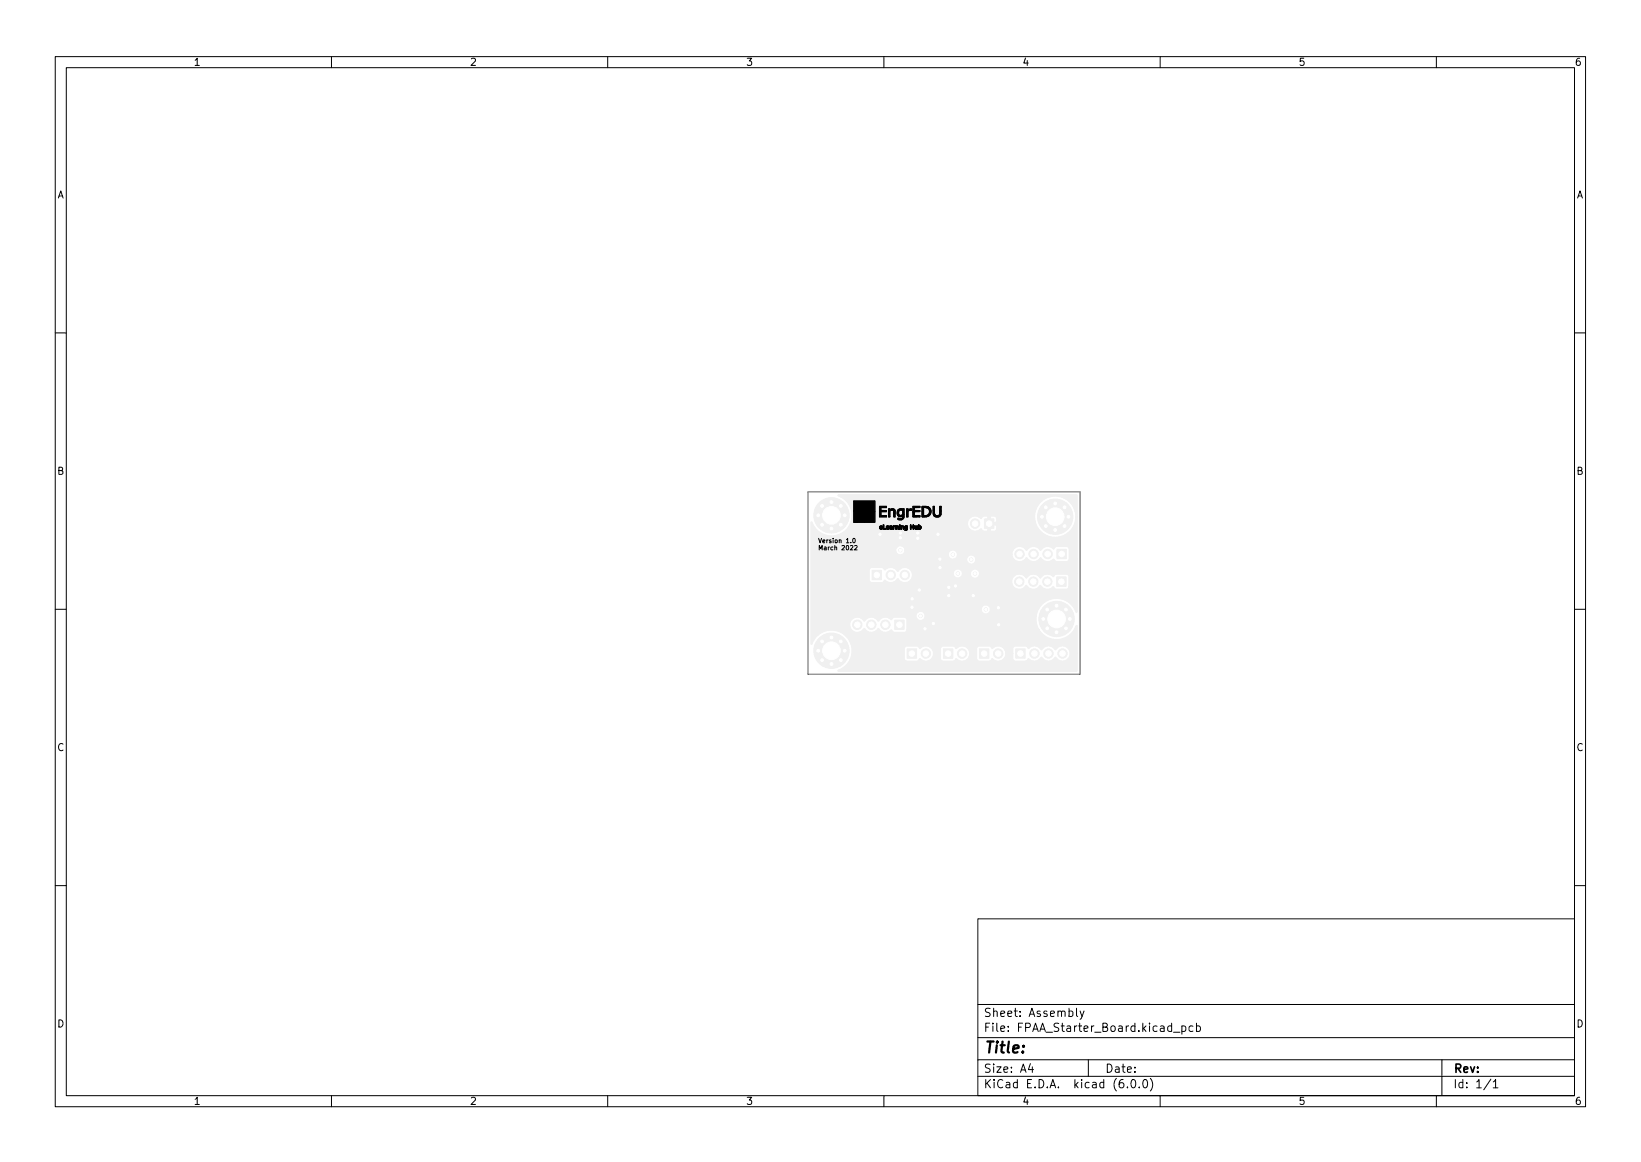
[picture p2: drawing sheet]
<svg xmlns="http://www.w3.org/2000/svg" width="297mm" height="210mm" viewBox="0 0 297 210" stroke-linecap="round" stroke-linejoin="round" font-family="sans-serif">
<defs><g id="words">
<text font-size="2.8" x="178" y="190.6">Title:</text>
<g font-size="2.1">
<text x="178" y="184">Sheet: Assembly</text>
<text x="178" y="186.7">File: FPAA_Starter_Board.kicad_pcb</text>
<text x="178" y="196.9">KiCad E.D.A. kicad (6.0.0)</text>
<text x="178" y="194.1">Size: A4</text>
<text x="200" y="194.1">Date:</text>
<text x="263" y="194.1">Rev:</text>
<text x="263" y="196.9">Id: 1/1</text>
</g>
<g font-size="1.8">
<text x="35" y="11.9">1</text>
<text x="85" y="11.9">2</text>
<text x="135" y="11.9">3</text>
<text x="185" y="11.9">4</text>
<text x="235" y="11.9">5</text>
<text x="285" y="11.9">6</text>
<text x="10.3" y="35.9">A</text>
<text x="285.3" y="35.9">A</text>
<text x="10.3" y="85.9">B</text>
<text x="285.3" y="85.9">B</text>
<text x="10.3" y="135.9">C</text>
<text x="285.3" y="135.9">C</text>
<text x="10.3" y="185.9">D</text>
<text x="285.3" y="185.9">D</text>
<text x="35" y="199.9">1</text>
<text x="85" y="199.9">2</text>
<text x="135" y="199.9">3</text>
<text x="185" y="199.9">4</text>
<text x="235" y="199.9">5</text>
<text x="285" y="199.9">6</text>
</g>
<g font-size="1.1">
<text x="148" y="98.3">Version 1.0</text>
<text x="148" y="99.5">March 2022</text>
</g>
</g></defs>
<g fill="#f0f0f0" stroke="#f0f0f0" stroke-width=".18">
<path d="M191.3 104.4h1.7v1.7h-1.7z"/>
<path d="M177.3 117.4h1.7v1.7h-1.7z"/>
<path d="M178.2 93.9h1.7v1.7h-1.7z"/>
<path d="M164.2 117.4h1.7v1.7h-1.7z"/>
<path d="M183.9 117.4h1.7v1.7h-1.7z"/>
<path d="M157.9 103.2h1.7v1.7h-1.7z"/>
<path d="M162 112.2h1.7v1.7h-1.7z"/>
<path d="M170.8 117.4h1.7v1.7h-1.7z"/>
<path d="M191.3 99.4h1.7v1.7h-1.7z"/>
<path d="M151.7 89.5h43.2l.1 .1v3.9h-.3v-.4a3.7 3.7 0 0 0-4.4-3.2 3.7 3.7 0 0 0-2.9 4.6h-7v-.7l-.1-.3-.3-.1h-.7v1.1h8.1l.6 1.1h-7.6v-.6h-1.1v1.1h-.5v-2.7h-.8l-.4 .4a1.4 1.4 0 0 0-2-.1 1.4 1.4 0 0 0 0 2 1.4 1.4 0 0 0 2-.1l.5 .5h1.8l.3-.1 .2-.4h7.6a3.7 3.7 0 0 0 4.1 1.4 3.7 3.7 0 0 0 2.6-3.5h.3v7.6h-1.5v-1.8l-.2-.4h-2.1l-.5 .4a1.43 1.43 0 0 0-2.3 .3 1.48 1.48 0 0 0-2.6 0 1.41 1.41 0 0 0-1.6-.7 1.41 1.41 0 0 0-1 1.4h-9.9v-.1a.82 .82 0 0 0-1-.6h-8.5v-.2a.81 .81 0 0 0-1.3-.5 .81 .81 0 0 0 .1 1.4 .81 .81 0 0 0 1.2-.7h8.5h-.1a.81 .81 0 0 0-.2 1.4 .81 .81 0 0 0 1.3-.7h9.9l.1 .5 .3 .4h-7a.81 .81 0 0 0-1.2-.7 .81 .81 0 0 0-.1 1.4 .81 .81 0 0 0 1.3-.5v-.2l7.1 .1a1.43 1.43 0 0 0 2.1-.4 1.84 1.84 0 0 0 1.2 .7l.7-.1 .6-.6 .2 .1a1.42 1.42 0 0 0 2.2 .1l.6 .5h1.8l.3-.1 .1-.4h1.5v2.7h-17.7a.81 .81 0 0 0-.8-.8 .81 .81 0 0 0-.8 .8h-1.5v-.2a.82 .82 0 0 0-1-.6l-.6 .4v.6h-7.5a1.4 1.4 0 0 0-1-1.3 1.4 1.4 0 0 0-1.6 .7 1.51 1.51 0 0 0-2.3-.2l-.5-.5h-2.1l-.2 .4-.1 1.8 .2 .4 .3 .1h1.9l.5-.5a1.44 1.44 0 0 0 2.3-.2 1.42 1.42 0 0 0 1.6 .7 1.42 1.42 0 0 0 1-1.4h7.5l.1 .1a.82 .82 0 0 0 .9 .5 .82 .82 0 0 0 .6-.8h1.5a.81 .81 0 0 0 .8 .8 .81 .81 0 0 0 .8-.8h17.7v2.3h-1.5v-1.8l-.3-.4h-2l-.6 .4a1.44 1.44 0 0 0-2.3 .3 1.48 1.48 0 0 0-2.5 0 1.38 1.38 0 0 0-1.9-.6 1.38 1.38 0 0 0-.5 1.9 1.38 1.38 0 0 0 1.9 .5l.4-.5 .2 .1a1.41 1.41 0 0 0 2.4-.1l.2 .2a1.43 1.43 0 0 0 2.2 0l.5 .5h1.9l.2-.1 .2-.4h1.5v4.6l-.1 .1a3.8 3.8 0 0 0-3.3-2.5 3.8 3.8 0 0 0-3.6 2h-8.7l-.1-.2a.81 .81 0 0 0-1.3-.5 .81 .81 0 0 0 .2 1.4 .81 .81 0 0 0 1.2-.7h8.7l-.4 1.1h-20.2a.81 .81 0 0 0-1.1-.7 .81 .81 0 0 0-.2 1.4 .81 .81 0 0 0 1.3-.5v-.2h20.2v1.4l.5 1.1h-23.9v-1.8l-.3-.4h-2.1l-.5 .4a1.43 1.43 0 0 0-2.3 .3 1.48 1.48 0 0 0-2.5 0 1.38 1.38 0 0 0-1.9-.6 1.38 1.38 0 0 0-.6 1.9 1.38 1.38 0 0 0 2 .5l.5-.5a1.43 1.43 0 0 0 2.5 0 1.51 1.51 0 0 0 2.3 .2l.6 .5h1.9l.2-.1 .2-.4h23.9a3.8 3.8 0 0 0 3.6 1.8 3.8 3.8 0 0 0 3.2-2.5l.1 .1v4.9h-1.3v-.2a1.4 1.4 0 0 0-1.2-1.1 1.4 1.4 0 0 0-1.4 .7 1.48 1.48 0 0 0-2.6 0 1.45 1.45 0 0 0-2.2-.3h-.2l-.4-.4h-2l-.3 .4-.1 .9h-1.3v-.2a1.36 1.36 0 0 0-2.3-.7h-.2l-.4-.4h-1.9l-.4 .4v.9h-1.3v-.2a1.36 1.36 0 0 0-2.3-.7h-.2l-.4-.4h-1.9l-.4 .4v.9h-1.3l-.1-.2a1.36 1.36 0 0 0-2.3-.7h-.2l-.4-.4h-1.8l-.4 .1-.1 .4v1.8l.3 .4h2l.5-.4a1.38 1.38 0 0 0 1.6 .3 1.38 1.38 0 0 0 .9-1.3h1.3v1l.4 .4h1.9l.4-.4a1.43 1.43 0 0 0 1.6 .3 1.43 1.43 0 0 0 .9-1.3h1.3v1l.4 .4h1.9l.5-.4a1.38 1.38 0 0 0 1.6 .3 1.38 1.38 0 0 0 .8-1.3h1.3l.1 1 .3 .4h2l.5-.5a1.44 1.44 0 0 0 2.3-.2l.2 .1a1.41 1.41 0 0 0 2.3-.1l.2 .1a1.36 1.36 0 0 0 1.6 .5 1.36 1.36 0 0 0 .9-1.3h1.3l-.1 3.3h-43.1l-.1-.2a3.7 3.7 0 0 0 1.4-6.2 3.7 3.7 0 0 0-6.2 1.5l-.1-.1v-22l.2-.1a3.7 3.7 0 0 0 6.2 1.4 3.7 3.7 0 0 0-1.5-6.1z"/>
<circle cx="148.8" cy="91.6" r=".4"/>
<circle cx="152.2" cy="94.9" r=".4"/>
<circle cx="150.5" cy="93.2" r="3.2"/>
<circle cx="152.2" cy="91.6" r=".4"/>
<circle cx="150.5" cy="90.8" r=".4"/>
<circle cx="148.8" cy="94.9" r=".4"/>
<circle cx="152.9" cy="93.2" r=".4"/>
<circle cx="148.1" cy="93.2" r=".4"/>
<circle cx="150.5" cy="95.6" r=".4"/>
<circle cx="189.6" cy="105.2" r=".85"/>
<circle cx="187" cy="105.2" r=".85"/>
<circle cx="184.5" cy="105.2" r=".85"/>
<circle cx="193.4" cy="93.5" r=".4"/>
<circle cx="192.7" cy="95.2" r=".4"/>
<circle cx="191" cy="95.9" r=".4"/>
<circle cx="189.3" cy="91.8" r=".4"/>
<circle cx="189.3" cy="95.2" r=".4"/>
<circle cx="191" cy="91.1" r=".4"/>
<circle cx="191" cy="93.5" r="3.2"/>
<circle cx="192.7" cy="91.8" r=".4"/>
<circle cx="188.6" cy="93.5" r=".4"/>
<circle cx="180.7" cy="118.3" r=".85"/>
<circle cx="176.5" cy="94.7" r=".85"/>
<circle cx="148.1" cy="117.7" r=".4"/>
<circle cx="150.5" cy="115.3" r=".4"/>
<circle cx="150.5" cy="117.7" r="3.2"/>
<circle cx="152.2" cy="119.4" r=".4"/>
<circle cx="150.5" cy="120.1" r=".4"/>
<circle cx="152.2" cy="116.1" r=".4"/>
<circle cx="148.8" cy="116.1" r=".4"/>
<circle cx="152.9" cy="117.7" r=".4"/>
<circle cx="148.8" cy="119.4" r=".4"/>
<circle cx="167.6" cy="118.3" r=".85"/>
<circle cx="187.2" cy="118.2" r=".85"/>
<circle cx="189.8" cy="118.2" r=".85"/>
<circle cx="192.3" cy="118.2" r=".85"/>
<circle cx="161.2" cy="104" r=".85"/>
<circle cx="163.8" cy="104" r=".85"/>
<circle cx="160.3" cy="113" r=".85"/>
<circle cx="157.7" cy="113" r=".85"/>
<circle cx="155.2" cy="113" r=".85"/>
<circle cx="191.3" cy="112" r="3.2"/>
<circle cx="191.3" cy="114.4" r=".4"/>
<circle cx="192.9" cy="110.3" r=".4"/>
<circle cx="189.6" cy="113.7" r=".4"/>
<circle cx="193.7" cy="112" r=".4"/>
<circle cx="191.3" cy="109.6" r=".4"/>
<circle cx="188.9" cy="112" r=".4"/>
<circle cx="189.6" cy="110.3" r=".4"/>
<circle cx="192.9" cy="113.7" r=".4"/>
<circle cx="174.2" cy="118.3" r=".85"/>
<circle cx="189.6" cy="100.2" r=".85"/>
<circle cx="187.1" cy="100.2" r=".85"/>
<circle cx="184.6" cy="100.2" r=".85"/>
<circle cx="171.7" cy="107.8" r=".3"/>
<circle cx="171.7" cy="106.3" r=".3"/>
<circle cx="180.7" cy="110" r=".3"/>
<circle cx="167.4" cy="113.8" r=".3"/>
<circle cx="180.8" cy="113" r=".3"/>
<circle cx="163" cy="96.4" r=".3"/>
<circle cx="173" cy="106" r=".3"/>
<circle cx="165.1" cy="109.9" r=".3"/>
<circle cx="166.1" cy="96.4" r=".3"/>
<circle cx="166.1" cy="97.4" r=".3"/>
<circle cx="169.8" cy="96.7" r=".3"/>
<circle cx="170.1" cy="101.2" r=".3"/>
<circle cx="163" cy="97.3" r=".3"/>
<circle cx="166.4" cy="106.8" r=".3"/>
<circle cx="165.1" cy="108.3" r=".3"/>
<circle cx="176.2" cy="107.8" r=".3"/>
<circle cx="159.3" cy="96.7" r=".3"/>
<circle cx="170.1" cy="102.7" r=".3"/>
<circle cx="169" cy="112.8" r=".3"/>
<circle cx="166.6" cy="111.4" r=".3"/>
<circle cx="175.8" cy="101.2" r=".3"/>
<circle cx="172.5" cy="100.3" r=".3"/>
<circle cx="163" cy="99.6" r=".3"/>
<circle cx="178.4" cy="110.3" r=".3"/>
<circle cx="176.5" cy="103.8" r=".3"/>
<circle cx="173.4" cy="103.8" r=".3"/>
</g>
<g fill="#fff" stroke="#fff" stroke-width=".18">
<circle cx="171.7" cy="107.8" r=".2"/>
<circle cx="171.7" cy="106.3" r=".2"/>
<circle cx="180.7" cy="110" r=".2"/>
<circle cx="167.4" cy="113.8" r=".2"/>
<circle cx="180.8" cy="113" r=".2"/>
<circle cx="163" cy="96.4" r=".2"/>
<circle cx="173" cy="106" r=".2"/>
<circle cx="165.1" cy="109.9" r=".2"/>
<circle cx="166.1" cy="96.4" r=".2"/>
<circle cx="166.1" cy="97.4" r=".2"/>
<circle cx="169.8" cy="96.7" r=".2"/>
<circle cx="170.1" cy="101.2" r=".2"/>
<circle cx="163" cy="97.3" r=".2"/>
<circle cx="166.4" cy="106.8" r=".2"/>
<circle cx="165.1" cy="108.3" r=".2"/>
<circle cx="176.2" cy="107.8" r=".2"/>
<circle cx="159.3" cy="96.7" r=".2"/>
<circle cx="170.1" cy="102.7" r=".2"/>
<circle cx="169" cy="112.8" r=".2"/>
<circle cx="166.6" cy="111.4" r=".2"/>
<circle cx="175.8" cy="101.2" r=".2"/>
<circle cx="172.5" cy="100.3" r=".2"/>
<circle cx="163" cy="99.6" r=".2"/>
<circle cx="178.4" cy="110.3" r=".2"/>
<circle cx="176.5" cy="103.8" r=".2"/>
<circle cx="173.4" cy="103.8" r=".2"/>
<circle cx="148.8" cy="91.6" r=".25"/>
<circle cx="152.2" cy="94.9" r=".25"/>
<circle cx="150.5" cy="93.2" r="1.6"/>
<circle cx="152.2" cy="91.6" r=".25"/>
<circle cx="150.5" cy="90.8" r=".25"/>
<circle cx="148.8" cy="94.9" r=".25"/>
<circle cx="152.9" cy="93.2" r=".25"/>
<circle cx="148.1" cy="93.2" r=".25"/>
<circle cx="150.5" cy="95.6" r=".25"/>
<circle cx="192.1" cy="105.2" r=".5"/>
<circle cx="189.6" cy="105.2" r=".5"/>
<circle cx="187" cy="105.2" r=".5"/>
<circle cx="184.5" cy="105.2" r=".5"/>
<circle cx="193.4" cy="93.5" r=".25"/>
<circle cx="192.7" cy="95.2" r=".25"/>
<circle cx="191" cy="95.9" r=".25"/>
<circle cx="189.3" cy="91.8" r=".25"/>
<circle cx="189.3" cy="95.2" r=".25"/>
<circle cx="191" cy="91.1" r=".25"/>
<circle cx="191" cy="93.5" r="1.6"/>
<circle cx="192.7" cy="91.8" r=".25"/>
<circle cx="188.6" cy="93.5" r=".25"/>
<circle cx="178.1" cy="118.3" r=".5"/>
<circle cx="180.7" cy="118.3" r=".5"/>
<circle cx="179" cy="94.7" r=".5"/>
<circle cx="176.5" cy="94.7" r=".5"/>
<circle cx="148.1" cy="117.7" r=".25"/>
<circle cx="150.5" cy="115.3" r=".25"/>
<circle cx="150.5" cy="117.7" r="1.6"/>
<circle cx="152.2" cy="119.4" r=".25"/>
<circle cx="150.5" cy="120.1" r=".25"/>
<circle cx="152.2" cy="116.1" r=".25"/>
<circle cx="148.8" cy="116.1" r=".25"/>
<circle cx="152.9" cy="117.7" r=".25"/>
<circle cx="148.8" cy="119.4" r=".25"/>
<circle cx="165.1" cy="118.3" r=".5"/>
<circle cx="167.6" cy="118.3" r=".5"/>
<circle cx="184.7" cy="118.2" r=".5"/>
<circle cx="187.2" cy="118.2" r=".5"/>
<circle cx="189.8" cy="118.2" r=".5"/>
<circle cx="192.3" cy="118.2" r=".5"/>
<circle cx="158.7" cy="104" r=".5"/>
<circle cx="161.2" cy="104" r=".5"/>
<circle cx="163.8" cy="104" r=".5"/>
<circle cx="162.8" cy="113" r=".5"/>
<circle cx="160.3" cy="113" r=".5"/>
<circle cx="157.7" cy="113" r=".5"/>
<circle cx="155.2" cy="113" r=".5"/>
<circle cx="191.3" cy="112" r="1.6"/>
<circle cx="191.3" cy="114.4" r=".25"/>
<circle cx="192.9" cy="110.3" r=".25"/>
<circle cx="189.6" cy="113.7" r=".25"/>
<circle cx="193.7" cy="112" r=".25"/>
<circle cx="191.3" cy="109.6" r=".25"/>
<circle cx="188.9" cy="112" r=".25"/>
<circle cx="189.6" cy="110.3" r=".25"/>
<circle cx="192.9" cy="113.7" r=".25"/>
<circle cx="171.6" cy="118.3" r=".5"/>
<circle cx="174.2" cy="118.3" r=".5"/>
<circle cx="192.2" cy="100.2" r=".5"/>
<circle cx="189.6" cy="100.2" r=".5"/>
<circle cx="187.1" cy="100.2" r=".5"/>
<circle cx="184.6" cy="100.2" r=".5"/>
</g>
<g fill="none" stroke="#000" stroke-width=".18">
<path d="M10 10.2h277v190.1h-277zM12 12.2h273v186.1h-273zM60 10.2v2M110 10.2v2M160 10.2v2M210 10.2v2M260 10.2v2M10 60.2h2M285 60.2h2M154.4 97.5l.1-.1a.39 .39 0 0 1 .3 .4 .39 .39 0 0 1-.3 .4l-.2-.3zM154.5 90.7h3.9l-.1 3.8h-3.8zM154.5 92.5h1.1"/>
<path d="M154.7 98.8l.3-.1 .1 .2-.4 .6h.4M155.6 92.5l.1 .3M155.6 92.5h.1M155.7 92.5h.1M155.7 92.5h.2M155.7 92.5l.2 .4M155.7 92.8h.1M155.8 92.9l.1 .2M155.8 92.4h.1M155.8 92.4l-.1-.1-.1 .2M155.9 92.9h.1M155.9 92.9l.2 .5"/>
<path d="M155.9 92.4h.1M155.9 92.5h.1M155.9 93.1h.1M155.9 93.1v.1M155.9 92.5l.1 .1M155.9 93.2h.1M155.9 93.2l.1 .2M156 92.5h.1M156 93.4h.1M156 92.6h.1M156.1 93.4h.1M156.1 93.4l.1 .1"/>
<path d="M156.2 93.5h.1M156.3 92.4l-.1-.8h-.1v1M156.3 92.4v.1M156.3 92.5h.1M156.4 92h.1M156.4 92l-.1-.5h-.3v.9M156.4 92h.2M156.5 92.4v-.3h-.2v.3M156.5 92.4l.1 .1M156.6 92.5h.1M156.6 92h.1M156.6 92a.65 .65 0 0 1 .6 .4 .65 .65 0 0 1-.1 .7"/>
<path d="M156.6 92.4v.1M156.6 92.4v-.2h.2v.4M156.8 92.6h.1M156.9 92.3v.2M156.9 92.3h.1M157 92.3h.1M157 92.3l.1 .6M157.1 92.9l-.2 .6h-.7M157.1 92.9h.1M157.1 93.1l-.2 .5h-.8l-.1-.2M157.1 93.1h.1M159.2 91.6h1.3v.2h-1v.6h1v.2h-1.1l.1 .7h1v.2h-1.3z"/>
<path d="M159.2 95.4a.26 .26 0 0 1 .3-.2 .26 .26 0 0 1 .2 .3h-.4M159.2 95.4l.4-.1h-.1l-.2 .1M159.2 95.4a.28 .28 0 0 0 .2 .3 .28 .28 0 0 0 .3-.1h-.4M159.3 95.5v.1M159.3 95.5h.1M159.3 95.6h.1M160.2 95.8h-.1M160.4 95.7l-.2 .1M160.4 95.7h-.4v-.7h-.1v.7l.2 .1M160.4 95.7h.1M160.4 95.3l.2 .4M160.4 95.3h.1"/>
<path d="M160.5 95.3v.1M160.6 95.3h-.1M160.6 95.3h.2M160.6 95.3h.1M160.6 95.7h.1M160.7 95.2l-.3 .1M160.7 95.2h.2v.3h-.4l.1 .1 .3 .1h-.3M160.7 95.2h.1M160.8 95.3h.1M160.8 95.4h-.3M161 95.6l.1 .1 .4 .1M161 95.6h.1"/>
<path d="M161.1 95.2h.1M161.1 95.2v.1M161.1 92.2v-.1h-.3v1.4h.3v-1.1l.3-.1 .3 .1M161.1 92.2h.1M161.1 95.2h.3M161.1 95.3h.3l-.4 .3M161.1 95.6h.3M161.1 95.6h.1M161.1 92.2a.59 .59 0 0 1 .8 0 .59 .59 0 0 1 .1 .8v.5h-.2l-.1-1.1M161.3 95.5h.1M161.3 95.5l-.2 .1M161.3 95.5l.1 .1"/>
<path d="M161.4 95.6h.1M161.4 95.2h.1M161.5 95.2v.6M161.5 95.8h.1M161.7 92.4h.1M161.7 95.7v.1M161.7 95.2v.5M161.7 95.2h.1M161.8 95.2h.1M162 95.3h-.2l-.1 .5M162 95.3h.1M162.1 95.2h-.3"/>
<path d="M162.1 95.2h.1M162.1 95.2l-.1 .1M162.2 95.7v.1M162.2 95.2v.5M162.2 95.8h.1M162.2 95.2h.1M162.2 95.5l.1-.2h.2l.1 .5M162.2 95.5h.1M162.2 95.5v.3M162.3 95.2h.3M162.4 92.8a.77 .77 0 0 1 1.1-.7h.1v1.4l-.1 .3-.2 .2M162.4 92.8a.58 .58 0 0 0 .3 .6 .58 .58 0 0 0 .7-.1 .49 .49 0 0 1-.3 .5 .49 .49 0 0 1-.5 0l-.1 .2h.1"/>
<path d="M162.4 92.8h.3M162.4 92.8h.1M162.6 95.2h.1M162.6 95.2v.6M162.6 95.8h.1M162.6 94h.1M162.6 94h.6M162.8 92.4l.6-.1v.8a.47 .47 0 0 1-.7 .1 .47 .47 0 0 1 0-.7zM162.8 95.2v.5M162.8 95l.1 .1zM162.8 95.7v.1M162.8 95.2h.1"/>
<path d="M162.8 95.8h.1M162.9 95.2h-.1M162.9 95.2v.6M162.9 95.8h.1M163.1 95.2l.1 .6M163.1 95.2h.1M163.2 95.2h.1M163.2 95.7v.1M163.2 95.2a.33 .33 0 0 1 .4 .2 .33 .33 0 0 1 0 .4M163.2 95.3v.4M163.2 95.3h.1a.29 .29 0 0 1 .2 .1 .29 .29 0 0 1 0 .3M163.2 95.3h.1"/>
<path d="M163.3 94h-.1M163.5 95.7v.1M163.5 95.8h.1M163.6 95.8h-.1M163.7 95.4l.2-.2h.3v.7M163.7 95.4h.1M163.7 95.4a.25 .25 0 0 0 .1 .3 .25 .25 0 0 0 .3 0M163.8 95.9v.1M163.8 95.9h.1M163.9 95.3h.2v.3h-.2zM163.9 95.9h.1M164.1 92.1h.3v.2a.35 .35 0 0 1 .3-.3 .35 .35 0 0 1 .3 .2v.2l-.6 .1v1h-.3z"/>
<path d="M164.1 95.8l-.2 .1M164.1 95.7v.1M164.2 95.9l-.4 .1M164.2 95.9h.1M164.8 95v.7M164.8 95.7v.1M164.8 95.8h.1M164.8 95h.1M164.9 95.8h.1M165.2 91.6h1.3v.2l-1 .1v.5h1v.2h-1v.7h1v.2h-1.2zM165.3 93.5h.1M165.3 95v.3h-.4v-.3"/>
<path d="M165.3 95h.1M165.3 95.8v-.4h-.4v.4M165.4 95v.7M165.4 95.7v.1M165.6 95.2a.36 .36 0 0 0 0 .5 .36 .36 0 0 0 .4 .1M165.6 95.2h.1M165.6 95.2l.1 .4h.2M165.9 95.6h.1M166 95.2l-.1 .4M166 95.2h.1M166 95.2v.5M166 95.7v.1"/>
<path d="M166.2 95.5h.1M166.3 95l-.1 .8 .4-.1M166.3 94.9v.1M166.3 94.9h.1M166.3 94.9v.2M166.3 95.5l.2 .2M166.3 95.1l.1 .1M166.4 95.3l-.1 .2M166.4 95.3h.1M166.5 95.7h.1M166.5 95.3h.1M166.5 95.3h-.1"/>
<path d="M166.5 95.3l.1 .1-.1 .3M166.5 95.2h-.1M166.5 95.2h.1M166.5 95.2l.2 .1-.1 .4M166.6 95.7h.1M166.9 91.6h.4a.99 .99 0 0 1 1.2 1.1 .99 .99 0 0 1-1.3 .8h-.3zM166.9 91.8h.4a.78 .78 0 0 1 1 .8 .78 .78 0 0 1-1.1 .7v-1.5M166.9 93.5h.1M170 93.5h.1M170.3 93.1l-.3 .4M170.3 93.1l.1-1.5h-.3v.8a.59 .59 0 0 1-.1 .7 .59 .59 0 0 1-.6 .2l-.2-.4-.1-1.3h-.2v1a.77 .77 0 0 0 .2 .8 .77 .77 0 0 0 .9 .1M170.3 93.1h.1"/>
<path d="M10 110.2h2M285 110.2h2M10 160.2h2M177 166.3h108v32h-108zM285 160.2h2M60 198.3v2M110 198.3v2M160 198.3v2M177 194.8h108M177 191.8h108M177 187.8h108M177 181.8h108"/>
<path d="M186.5 192.5l-.4 1h1M186.9 193v1M194.9 182.4v1.3l.2 .2M195.5 182.9l.4 1M196.2 182.9l-.5 1.4-.2 .1M197 191.8v3M204.1 196.7v.1M204.9 195.4l.2-.1a.8 .8 0 0 1 .5 .8 .8 .8 0 0 1-.5 .7 1 1 0 0 1-.2-1.4zM206.2 196.7v.1M207 195.5l.2-.2a.8 .8 0 0 1 .5 .8 .8 .8 0 0 1-.5 .7l-.2-.1-.1-.4zM208.2 195.1a1.72 1.72 0 0 1 0 2.3M210 198.3v2"/>
<path d="M212.4 186.8h1.2M213.9 185.7l.5-.1 .2 .3v.4l-.1 .3h-.6M213.9 185.6v1.5M215.9 185.7l-.4-.1-.3 .3v.4l.2 .3h.5M216.6 185.7l.4-.1 .3 .3v.4l-.2 .3h-.5M216.6 185.1v1.5M260 198.3v2M261 191.8v6.5M269.9 195.3l-1.3 1.9M270.3 195.8l.4-.5v1.5M270.3 196.8h.8"/>
</g>
<g fill="#000" stroke="#000" stroke-width=".18">
<path d="M156.1 91.6h.1l.1 .9v-.4h.2l.1 .4v-.3h.2v.4l.1-.3a1.09 1.09 0 0 1 0 1.2h-.7l-.5-.9v-.1l.4 .1zM154.5 90.7h3.9v1.9h-1.2a.59 .59 0 0 0-.6-.6h-.3v-.5h-.3v1l-.3-.2a.39 .39 0 0 0 .1 .7l.3 .6h.8l.3-1h1.2l-.1 1.9h-3.8zM159.2 91.6h1.3v.2h-1v.6h1v.2h-1.1l.1 .7h1v.2h-1.3zM159.3 95.3l.3-.1 .1 .1h-.2l-.2 .1 .4-.1v.2h-.4l.1 .1h.3a.22 .22 0 0 1-.2 .2 .22 .22 0 0 1-.3-.2zM159.9 95h.1v.7h.3h-.4zM160.5 95.2a.26 .26 0 0 1 .2 0 .26 .26 0 0 1 .2 .2l-.3-.1-.1 .1h.4v.1h-.4l.1 .1 .3 .1a.32 .32 0 0 1-.4 0 .32 .32 0 0 1 0-.5zM161.1 95.2h.3l.1 .1v.2h-.3v.1l.3-.1a.23 .23 0 0 1-.2 .3 .23 .23 0 0 1-.2-.3 .23 .23 0 0 1 .3-.1zM160.8 92.1h.3v.1a.61 .61 0 0 1 .8 0 .61 .61 0 0 1 .1 .8v.5h-.2v-1a.29 .29 0 0 0-.3-.3 .29 .29 0 0 0-.3 .2h-.1v1.1h-.3zM161.7 95.2h.4l-.3 .1v.5zM162.2 95.2a.37 .37 0 0 1 .4 .1 .37 .37 0 0 1 0 .4l-.2-.4h-.1l-.1 .4zM162.6 92.2l.4-.1h.6v1h-.2v-.8a.5 .5 0 0 0-.7 .3 .5 .5 0 0 0 .4 .7l.5-.2a.75 .75 0 0 1-.2 .9 .75 .75 0 0 1-.9 0v-.2h.2a.46 .46 0 0 0 .5 0 .46 .46 0 0 0 .2-.5 .66 .66 0 0 1-.9 0 .66 .66 0 0 1-.1-.9zM162.8 95l.1 .1z"/>
<path d="M162.8 95.2l.1 .6zM163.1 95.2a.36 .36 0 0 1 .5 .1 .36 .36 0 0 1-.1 .5v-.1a.24 .24 0 0 0 0-.3 .24 .24 0 0 0-.3-.1l-.1 .5zM163.8 95.2h.4v.2l-.1-.1a.21 .21 0 0 0-.3 .1 .21 .21 0 0 0 .2 .2l.1-.2a.28 .28 0 0 1 .1 .4 .28 .28 0 0 1-.4 .1l.3-.1v-.1a.28 .28 0 0 1-.3-.1 .28 .28 0 0 1 0-.4zM164.1 92.1h.3v.2a.35 .35 0 0 1 .3-.3 .35 .35 0 0 1 .3 .2v.2l-.6 .1v1h-.3zM164.8 95l.1 .3h.4l.1-.3v.8l-.1-.4h-.4l-.1 .3zM165.2 91.6h1.3v.2l-1 .1v.5h1v.2h-1v.7h1v.2h-1.2zM165.6 95.2l.2 .5 .1-.1 .1-.4 .1 .1a.32 .32 0 0 1-.1 .4 .32 .32 0 0 1-.5 0 .32 .32 0 0 1 .1-.5zM166.3 94.9l.1 .3a.18 .18 0 0 1 .2 0 .18 .18 0 0 1 0 .2v-.1a.16 .16 0 0 0-.2 0 .16 .16 0 0 0 0 .3 .16 .16 0 0 0 .2-.1v-.1a.21 .21 0 0 1 .1 .3 .21 .21 0 0 1-.3 .1h-.2zM166.9 91.6h.4a.94 .94 0 0 1 1.2 1h-.3a.9 .9 0 0 0-1-.8v1.5a.82 .82 0 0 0 1-.7h.3a1.09 1.09 0 0 1-1.6 .8zM168.9 91.6h.2v.9a.53 .53 0 0 0 .2 .8 .53 .53 0 0 0 .8-.3v-1.4h.3l-.1 1a.75 .75 0 0 1-.7 1 .75 .75 0 0 1-.7-1z"/>
<circle cx="156.2" cy="91.6" r=".01"/>
<circle cx="158.4" cy="92.6" r=".01"/>
<circle cx="159.5" cy="95.2" r="0"/>
<circle cx="160" cy="95.7" r="0"/>
<circle cx="160.5" cy="91.9" r="0"/>
<circle cx="160.8" cy="95.2" r="0"/>
<circle cx="161.4" cy="95.2" r="0"/>
<circle cx="161.7" cy="92.1" r="0"/>
<circle cx="161.8" cy="95.2" r="0"/>
<circle cx="162.2" cy="95.2" r=".01"/>
<circle cx="162.9" cy="95.2" r=".01"/>
<circle cx="162.9" cy="95" r=".01"/>
<circle cx="163.2" cy="92.1" r=".01"/>
<circle cx="163.5" cy="95.2" r="0"/>
<circle cx="164.1" cy="95.2" r=".01"/>
<circle cx="164.4" cy="92.3" r="0"/>
<circle cx="165.3" cy="95" r=".01"/>
<circle cx="165.6" cy="95.2" r=".01"/>
<circle cx="166.3" cy="94.9" r=".01"/>
<circle cx="166.5" cy="91.8" r=".01"/>
<circle cx="167.5" cy="91.6" r=".01"/>
<circle cx="169.1" cy="92.3" r=".01"/>
</g>
<path d="M146.3 89h49.2v33h-49.2z" fill="none" stroke="#575757" stroke-width=".18"/>
<use href="#words"/>
</svg>
